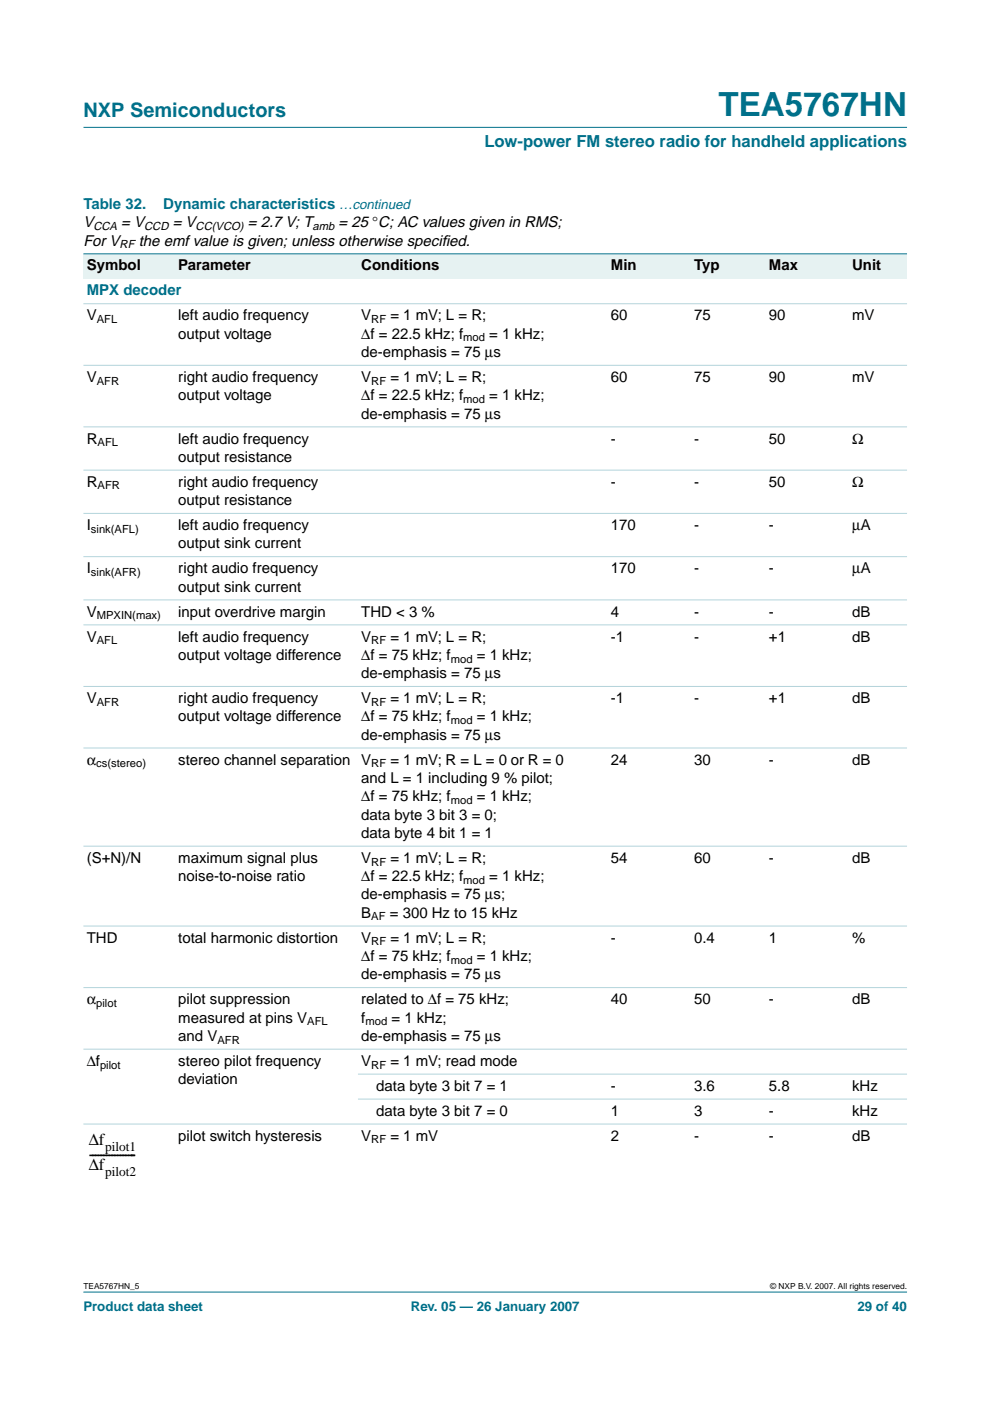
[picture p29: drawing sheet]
<svg xmlns="http://www.w3.org/2000/svg" width="210mm" height="297mm" viewBox="0 0 210 297" stroke-linecap="round" stroke-linejoin="round" font-family="sans-serif">
<defs><g id="words">
<text font-size="7.1" fill="#00708a" x="152.3" y="24.7">TEA5767HN</text>
<text font-size="4.2" fill="#00708a" x="17.7" y="24.9">NXP Semiconductors</text>
<text font-size="3.5" fill="#00708a" x="102.7" y="31.1">Low-power FM stereo radio for handheld applications</text>
<g font-size="3.5">
<text x="18.8" y="242.7">∆f</text>
<text x="18.8" y="245.9">----------------</text>
<text x="18.8" y="248.1">∆f</text>
</g>
<g font-size="3.2" fill="#00708a">
<text x="17.7" y="44.3">Table 32.</text>
<text x="34.6" y="44.3">Dynamic characteristics …continued</text>
<text x="18.4" y="62.6">MPX decoder</text>
</g>
<g font-size="3.2">
<text x="17.7" y="52.1">For V</text>
<text x="17.7" y="48.2">V</text>
<text x="25.7" y="48.2">= V</text>
<text x="29.4" y="52.1">the emf value is given; unless otherwise specif</text>
<text x="36.6" y="48.2">= V</text>
<text x="52.5" y="48.2">= 2.7 V; T</text>
<text x="71.8" y="48.2">= 25 °C; AC values given in RMS;</text>
<text x="93.7" y="52.1">ied.</text>
<text x="18.4" y="57.3">Symbol</text>
<text x="37.8" y="57.3">Parameter</text>
<text x="76.6" y="57.3">Conditions</text>
<text x="129.5" y="57.3">Min</text>
<text x="147.2" y="57.3">Typ</text>
<text x="163" y="57.3">Max</text>
<text x="180.7" y="57.3">Unit</text>
<text x="18.4" y="67.9">V</text>
<text x="37.8" y="67.9">left audio frequency</text>
<text x="37.8" y="71.8">output voltage</text>
<text x="76.6" y="67.9">V</text>
<text x="76.6" y="71.8">∆f = 22.5 kHz; f</text>
<text x="82.8" y="67.9">= 1 mV; L = R;</text>
<text x="103.7" y="71.8">= 1 kHz;</text>
<text x="129.5" y="67.9">60</text>
<text x="147.2" y="67.9">75</text>
<text x="163" y="67.9">90</text>
<text x="180.7" y="67.9">mV</text>
<text x="76.6" y="75.7">de-emphasis = 75 µs</text>
<text x="18.4" y="81">V</text>
<text x="37.8" y="81">right audio frequency</text>
<text x="76.6" y="81">V</text>
<text x="82.8" y="81">= 1 mV; L = R;</text>
<text x="129.5" y="81">60</text>
<text x="147.2" y="81">75</text>
<text x="163" y="81">90</text>
<text x="180.7" y="81">mV</text>
<text x="37.8" y="84.9">output voltage</text>
<text x="76.6" y="88.7">de-emphasis = 75 µs</text>
<text x="76.6" y="84.9">∆f = 22.5 kHz; f</text>
<text x="103.7" y="84.9">= 1 kHz;</text>
<text x="18.4" y="94">R</text>
<text x="37.8" y="94">left audio frequency</text>
<text x="129.5" y="94">-</text>
<text x="147.2" y="94">-</text>
<text x="163" y="94">50</text>
<text x="180.7" y="94">Ω</text>
<text x="37.8" y="97.9">output resistance</text>
<text x="18.4" y="103.2">R</text>
<text x="37.8" y="103.2">right audio frequency</text>
<text x="37.8" y="107.1">output resistance</text>
<text x="129.5" y="103.2">-</text>
<text x="147.2" y="103.2">-</text>
<text x="163" y="103.2">50</text>
<text x="180.7" y="103.2">Ω</text>
<text x="18.4" y="112.4">I</text>
<text x="37.8" y="112.4">left audio frequency</text>
<text x="129.5" y="112.4">170</text>
<text x="147.2" y="112.4">-</text>
<text x="163" y="112.4">-</text>
<text x="180.7" y="112.4">µA</text>
<text x="37.8" y="116.3">output sink current</text>
<text x="18.4" y="121.5">I</text>
<text x="37.8" y="121.5">right audio frequency</text>
<text x="37.8" y="125.4">output sink current</text>
<text x="129.5" y="121.5">170</text>
<text x="147.2" y="121.5">-</text>
<text x="163" y="121.5">-</text>
<text x="180.7" y="121.5">µA</text>
<text x="18.4" y="130.7">V</text>
<text x="37.8" y="130.7">input overdrive margin</text>
<text x="76.6" y="130.7">THD &lt; 3 %</text>
<text x="129.5" y="130.7">4</text>
<text x="147.2" y="130.7">-</text>
<text x="163" y="130.7">-</text>
<text x="180.7" y="130.7">dB</text>
<text x="18.4" y="136">V</text>
<text x="37.8" y="136">left audio frequency</text>
<text x="76.6" y="136">V</text>
<text x="82.8" y="136">= 1 mV; L = R;</text>
<text x="129.5" y="136">-1</text>
<text x="147.2" y="136">-</text>
<text x="163" y="136">+1</text>
<text x="180.7" y="136">dB</text>
<text x="37.8" y="139.9">output voltage difference</text>
<text x="76.6" y="143.8">de-emphasis = 75 µs</text>
<text x="76.6" y="139.9">∆f = 75 kHz; f</text>
<text x="101.1" y="139.9">= 1 kHz;</text>
<text x="18.4" y="149.1">V</text>
<text x="37.8" y="149.1">right audio frequency</text>
<text x="76.6" y="149.1">V</text>
<text x="82.8" y="149.1">= 1 mV; L = R;</text>
<text x="129.5" y="149.1">-1</text>
<text x="147.2" y="149.1">-</text>
<text x="163" y="149.1">+1</text>
<text x="180.7" y="149.1">dB</text>
<text x="37.8" y="152.9">output voltage difference</text>
<text x="76.6" y="152.9">∆f = 75 kHz; f</text>
<text x="101.1" y="152.9">= 1 kHz;</text>
<text x="76.6" y="156.8">de-emphasis = 75 µs</text>
<text x="18.4" y="162.1">α</text>
<text x="37.8" y="162.1">stereo channel separation</text>
<text x="76.6" y="166">and L = 1 including 9 % pilot;</text>
<text x="76.6" y="162.1">V</text>
<text x="82.8" y="162.1">= 1 mV; R = L = 0 or R = 0</text>
<text x="129.5" y="162.1">24</text>
<text x="147.2" y="162.1">30</text>
<text x="163" y="162.1">-</text>
<text x="180.7" y="162.1">dB</text>
<text x="76.6" y="173.8">data byte 3 bit 3 = 0;</text>
<text x="76.6" y="169.9">∆f = 75 kHz; f</text>
<text x="101.1" y="169.9">= 1 kHz;</text>
<text x="76.6" y="177.6">data byte 4 bit 1 = 1</text>
<text x="18.4" y="182.9">(S+N)/N</text>
<text x="37.8" y="182.9">maximum signal plus</text>
<text x="76.6" y="182.9">V</text>
<text x="82.8" y="182.9">= 1 mV; L = R;</text>
<text x="129.5" y="182.9">54</text>
<text x="147.2" y="182.9">60</text>
<text x="163" y="182.9">-</text>
<text x="180.7" y="182.9">dB</text>
<text x="37.8" y="186.8">noise-to-noise ratio</text>
<text x="76.6" y="190.7">de-emphasis = 75 µs;</text>
<text x="76.6" y="186.8">∆f = 22.5 kHz; f</text>
<text x="103.7" y="186.8">= 1 kHz;</text>
<text x="76.6" y="194.6">B</text>
<text x="82.6" y="194.6">= 300 Hz to 15 kHz</text>
<text x="18.4" y="199.9">THD</text>
<text x="37.8" y="199.9">total harmonic distortion</text>
<text x="76.6" y="199.9">V</text>
<text x="76.6" y="203.7">∆f = 75 kHz; f</text>
<text x="82.8" y="199.9">= 1 mV; L = R;</text>
<text x="101.1" y="203.7">= 1 kHz;</text>
<text x="129.5" y="199.9">-</text>
<text x="147.2" y="199.9">0.4</text>
<text x="163" y="199.9">1</text>
<text x="180.7" y="199.9">%</text>
<text x="76.6" y="207.6">de-emphasis = 75 µs</text>
<text x="18.4" y="212.9">α</text>
<text x="37.8" y="212.9">pilot suppression</text>
<text x="76.6" y="212.9">related to ∆f = 75 kHz;</text>
<text x="129.5" y="212.9">40</text>
<text x="147.2" y="212.9">50</text>
<text x="163" y="212.9">-</text>
<text x="180.7" y="212.9">dB</text>
<text x="37.8" y="216.8">measured at pins V</text>
<text x="37.8" y="220.7">and V</text>
<text x="76.6" y="216.8">f</text>
<text x="76.6" y="220.7">de-emphasis = 75 µs</text>
<text x="83" y="216.8">= 1 kHz;</text>
<text x="18.4" y="226">∆f</text>
<text x="37.8" y="226">stereo pilot frequency</text>
<text x="76.6" y="226">V</text>
<text x="82.8" y="226">= 1 mV; read mode</text>
<text x="37.8" y="229.9">deviation</text>
<text x="79.8" y="231.3">data byte 3 bit 7 = 1</text>
<text x="129.5" y="231.3">-</text>
<text x="147.2" y="231.3">3.6</text>
<text x="163" y="231.3">5.8</text>
<text x="180.7" y="231.3">kHz</text>
<text x="79.8" y="236.6">data byte 3 bit 7 = 0</text>
<text x="129.5" y="236.6">1</text>
<text x="147.2" y="236.6">3</text>
<text x="163" y="236.6">-</text>
<text x="180.7" y="236.6">kHz</text>
<text x="37.8" y="241.8">pilot switch hysteresis</text>
<text x="76.6" y="241.8">V</text>
<text x="82.8" y="241.8">= 1 mV</text>
<text x="129.5" y="241.8">2</text>
<text x="147.2" y="241.8">-</text>
<text x="163" y="241.8">-</text>
<text x="180.7" y="241.8">dB</text>
</g>
<g font-size="2.8">
<text x="22.3" y="243.9">pilot1</text>
<text x="22.3" y="249.3">pilot2</text>
</g>
<g font-size="2.8" fill="#00708a">
<text x="17.7" y="278">Product data sheet</text>
<text x="87.1" y="278">Rev. 05 — 26 January 2007</text>
<text x="181.8" y="278">29 of 40</text>
</g>
<g font-size="2.4">
<text x="19.8" y="48.7">CCA</text>
<text x="25.4" y="52.6">RF</text>
<text x="30.6" y="48.7">CCD</text>
<text x="41.5" y="48.7">CC(VCO)</text>
<text x="66.3" y="48.7">amb</text>
<text x="20.5" y="68.5">AFL</text>
<text x="78.7" y="68.5">RF</text>
<text x="98.2" y="72.4">mod</text>
<text x="20.5" y="81.6">AFR</text>
<text x="78.7" y="81.6">RF</text>
<text x="98.2" y="85.4">mod</text>
<text x="20.7" y="94.6">AFL</text>
<text x="20.7" y="103.8">AFR</text>
<text x="19.3" y="112.9">sink(AFL)</text>
<text x="19.3" y="122.1">sink(AFR)</text>
<text x="20.5" y="131.3">MPXIN(max)</text>
<text x="20.5" y="136.6">AFL</text>
<text x="78.7" y="136.6">RF</text>
<text x="95.6" y="140.5">mod</text>
<text x="20.5" y="149.6">AFR</text>
<text x="78.7" y="149.6">RF</text>
<text x="95.6" y="153.5">mod</text>
<text x="20.4" y="162.7">cs(stereo)</text>
<text x="78.7" y="162.7">RF</text>
<text x="95.6" y="170.5">mod</text>
<text x="78.7" y="183.5">RF</text>
<text x="98.2" y="187.4">mod</text>
<text x="78.7" y="195.1">AF</text>
<text x="78.7" y="200.4">RF</text>
<text x="95.6" y="204.3">mod</text>
<text x="20.4" y="213.5">pilot</text>
<text x="46.1" y="221.3">AFR</text>
<text x="65.1" y="217.4">AFL</text>
<text x="77.5" y="217.4">mod</text>
<text x="21.2" y="226.5">pilot</text>
<text x="78.7" y="226.5">RF</text>
<text x="78.7" y="242.4">RF</text>
</g>
<g font-size="1.8">
<text x="17.7" y="273.4">TEA5767HN_5</text>
<text x="163.3" y="273.4">© NXP B.V. 2007. All rights reserved.</text>
</g>
</g></defs>
<g fill="#00708a" stroke="#00708a" stroke-width=".21">
<path d="M17.7 273.9h174.6z"/>
<path d="M17.7 27h174.6z"/>
</g>
<g fill="#e6f2f2">
<path d="M17.7 53.8h19.4v5.3h-19.4z" fill-rule="evenodd"/>
<path d="M37.1 53.8h38.8v5.3h-38.8z" fill-rule="evenodd"/>
<path d="M75.9 53.8h45.9v5.3h-45.9z" fill-rule="evenodd"/>
<path d="M121.8 53.8h7v5.3h-7z" fill-rule="evenodd"/>
<path d="M128.8 53.8h17.7v5.3h-17.7z" fill-rule="evenodd"/>
<path d="M146.5 53.8h15.8v5.3h-15.8z" fill-rule="evenodd"/>
<path d="M162.3 53.8h17.7v5.3h-17.7z" fill-rule="evenodd"/>
<path d="M180 53.8h12.3v5.3h-12.3z" fill-rule="evenodd"/>
</g>
<path d="M17.7 53.8h174.6z" fill="#00708a" stroke="#00708a" stroke-width=".21"/>
<g fill="#b3d4db" stroke="#b3d4db" stroke-width=".21">
<path d="M17.7 64.4h174.6z"/>
<path d="M17.7 77.5h174.6z"/>
<path d="M17.7 90.5h174.6z"/>
<path d="M17.7 99.7h174.6z"/>
<path d="M17.7 108.8h174.6z"/>
<path d="M17.7 118h174.6z"/>
<path d="M17.7 127.2h174.6z"/>
<path d="M17.7 132.5h174.6z"/>
<path d="M17.7 145.5h174.6z"/>
<path d="M17.7 158.6h174.6z"/>
<path d="M17.7 179.4h174.6z"/>
<path d="M17.7 196.3h174.6z"/>
<path d="M17.7 209.4h174.6z"/>
<path d="M17.7 222.4h174.6z"/>
<path d="M75.9 227.7h116.4z"/>
<path d="M75.9 233h116.4z"/>
<path d="M17.7 238.3h174.6z"/>
</g>
<use href="#words"/>
</svg>
